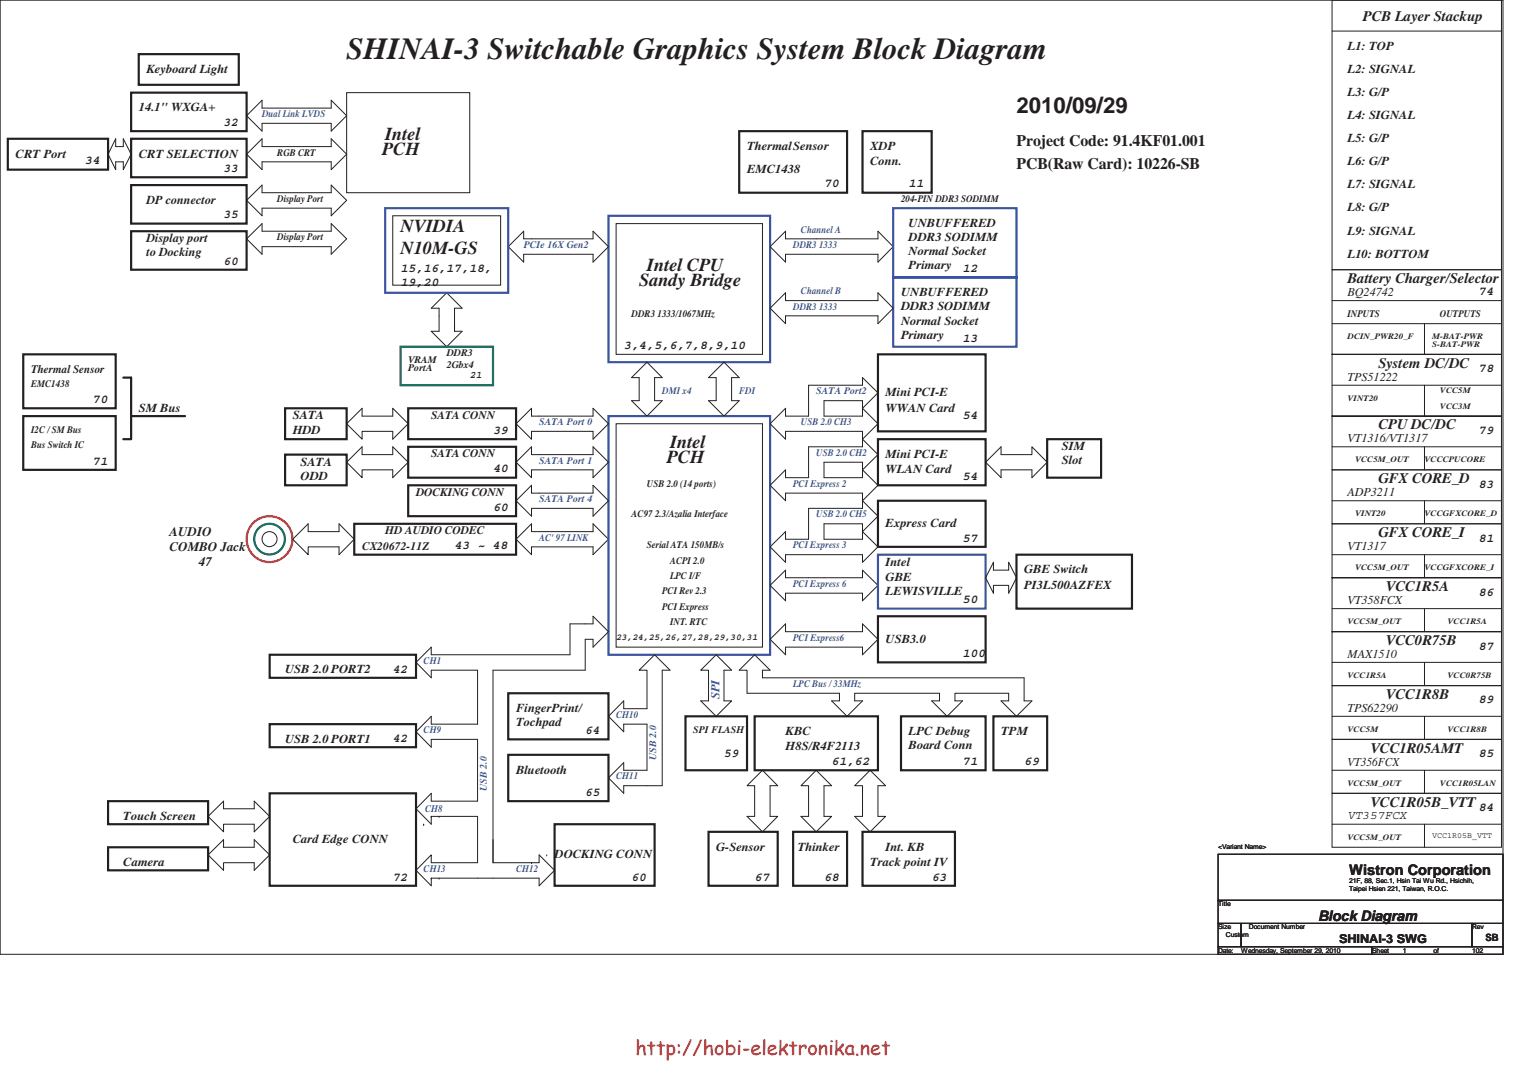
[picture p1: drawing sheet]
<svg xmlns="http://www.w3.org/2000/svg" width="297mm" height="210mm" viewBox="0 0 297 210" stroke-linecap="round" stroke-linejoin="round" font-family="sans-serif">
<defs><g id="words">
<text font-size="6" fill="#231f20" x="67.5" y="11.5">SHINAI-3 Switchable Graphics System Block Diagram</text>
<text font-size="4.3" fill="#231f20" x="197.9" y="22.1">2010/09/29</text>
<text font-size="3.9" fill="#ed2024" x="123.7" y="205.2">http://hobi-elektronika.net</text>
<g font-size="3.6" fill="#231f20">
<text x="75" y="27.2">Intel</text>
<text x="74.4" y="30.2">PCH</text>
<text x="78" y="45.2">NVIDIA</text>
<text x="78" y="49.4">N10M-GS</text>
<text x="125.9" y="52.7">Intel CPU</text>
<text x="124.4" y="55.7">Sandy Bridge</text>
<text x="130.4" y="87.2">Intel</text>
<text x="129.8" y="90.2">PCH</text>
</g>
<g font-size="3.1" fill="#231f20">
<text x="197.9" y="28.4">Project Code: 91.4KF01.001</text>
<text x="197.9" y="32.9">PCB(Raw Card): 10226-SB</text>
</g>
<g font-size="2.8" fill="#231f20">
<text x="265.3" y="4.1">PCB Layer Stackup</text>
<text x="262.3" y="55.1">Battery Charger/Selector</text>
<text x="268.3" y="71.5">System DC/DC</text>
<text x="268.3" y="83.6">CPU DC/DC</text>
<text x="268.3" y="94">GFX CORE_D</text>
<text x="268.3" y="104.5">GFX CORE_I</text>
<text x="269.8" y="115">VCC1R5A</text>
<text x="269.8" y="125.5">VCC0R75B</text>
<text x="269.8" y="136">VCC1R8B</text>
<text x="266.8" y="146.5">VCC1R05AMT</text>
<text x="266.8" y="157">VCC1R05B_VTT</text>
<text x="262.6" y="170.3">Wistron Corporation</text>
<text x="256.6" y="179.3">Block Diagram</text>
</g>
<g font-size="2.5" fill="#231f20">
<text x="33" y="104.2">AUDIO</text>
<text x="33" y="107.2">COMBO Jack</text>
<text x="38.7" y="110.1">47</text>
</g>
<g font-size="2.4" fill="#231f20">
<text x="262.3" y="9.7">L1: TOP</text>
<text x="28.5" y="14.2">Keyboard Light</text>
<text x="262.3" y="14.2">L2: SIGNAL</text>
<text x="27" y="21.7">14.1&quot; WXGA+</text>
<text x="262.3" y="23.2">L4: SIGNAL</text>
<text x="262.3" y="18.7">L3: G/P</text>
<text x="43.5" y="24.5">32</text>
<text x="145.4" y="29.2">ThermalSensor</text>
<text x="169.4" y="29.2">XDP</text>
<text x="262.3" y="27.7">L5: G/P</text>
<text x="3" y="30.7">CRT Port</text>
<text x="16.5" y="32">34</text>
<text x="27" y="30.7">CRT SELECTION</text>
<text x="43.5" y="33.5">33</text>
<text x="145.4" y="33.7">EMC1438</text>
<text x="169.4" y="32.2">Conn.</text>
<text x="262.3" y="32.2">L6: G/P</text>
<text x="28.5" y="39.7">DP connector</text>
<text x="160.4" y="36.5">70</text>
<text x="176.9" y="36.5">11</text>
<text x="262.3" y="41.1">L8: G/P</text>
<text x="262.3" y="36.7">L7: SIGNAL</text>
<text x="28.5" y="47.2">Display port</text>
<text x="43.5" y="42.5">35</text>
<text x="176.9" y="44.2">UNBUFFERED</text>
<text x="176.9" y="46.9">DDR3 SODIMM</text>
<text x="262.3" y="45.7">L9: SIGNAL</text>
<text x="28.5" y="49.9">to Docking</text>
<text x="43.5" y="51.5">60</text>
<text x="78" y="53">15,16,17,18,</text>
<text x="176.9" y="49.7">Normal Socket</text>
<text x="176.9" y="52.4">Primary</text>
<text x="187.4" y="53">12</text>
<text x="262.3" y="50.2">L10: BOTTOM</text>
<text x="78" y="55.7">19,20</text>
<text x="175.4" y="57.7">UNBUFFERED</text>
<text x="262.3" y="57.6">BQ24742</text>
<text x="287.8" y="57.5">74</text>
<text x="175.4" y="60.4">DDR3 SODIMM</text>
<text x="175.4" y="63.2">Normal Socket</text>
<text x="175.4" y="65.9">Primary</text>
<text x="121.4" y="68">3,4,5,6,7,8,9,10</text>
<text x="187.4" y="66.5">13</text>
<text x="172.4" y="77.1">Mini PCI-E</text>
<text x="262.3" y="74.1">TPS51222</text>
<text x="287.8" y="72.5">78</text>
<text x="18" y="78.4">70</text>
<text x="27" y="80.1">SM Bus</text>
<text x="57" y="81.6">SATA</text>
<text x="172.4" y="80.1">WWAN Card</text>
<text x="187.4" y="81.4">54</text>
<text x="57" y="84.4">HDD</text>
<text x="96" y="84.5">39</text>
<text x="172.4" y="89.1">Mini PCI-E</text>
<text x="206.7" y="87.6">SIM</text>
<text x="262.3" y="86.1">VT1316/VT1317</text>
<text x="287.8" y="84.5">79</text>
<text x="18" y="90.5">71</text>
<text x="58.5" y="90.6">SATA</text>
<text x="58.5" y="93.4">ODD</text>
<text x="96" y="91.9">40</text>
<text x="172.4" y="92.1">WLAN Card</text>
<text x="187.4" y="93.4">54</text>
<text x="206.7" y="90.4">Slot</text>
<text x="287.8" y="95">83</text>
<text x="96" y="99.4">60</text>
<text x="262.3" y="96.6">ADP3211</text>
<text x="88.5" y="106.9">43 ~ 48</text>
<text x="172.4" y="102.6">Express Card</text>
<text x="187.4" y="105.4">57</text>
<text x="262.3" y="107.1">VT1317</text>
<text x="287.8" y="105.4">81</text>
<text x="172.4" y="110.1">Intel</text>
<text x="172.4" y="113.1">GBE</text>
<text x="199.3" y="111.6">GBE Switch</text>
<text x="172.4" y="115.9">LEWISVILLE</text>
<text x="187.4" y="117.4">50</text>
<text x="199.3" y="114.6">PI3L500AZFEX</text>
<text x="262.3" y="117.6">VT358FCX</text>
<text x="287.8" y="115.9">86</text>
<text x="172.4" y="125.1">USB3.0</text>
<text x="55.5" y="131.1">USB 2.0 PORT2</text>
<text x="76.5" y="130.9">42</text>
<text x="187.4" y="127.9">100</text>
<text x="262.3" y="128.1">MAX1510</text>
<text x="287.8" y="126.4">87</text>
<text x="287.8" y="136.9">89</text>
<text x="100.5" y="138.6">FingerPrint/</text>
<text x="100.5" y="141.3">Tochpad</text>
<text x="113.9" y="142.9">64</text>
<text x="152.9" y="143.1">KBC</text>
<text x="176.9" y="143.1">LPC Debug</text>
<text x="194.9" y="143.1">TPM</text>
<text x="262.3" y="138.5">TPS62290</text>
<text x="55.5" y="144.6">USB 2.0 PORT1</text>
<text x="76.5" y="144.4">42</text>
<text x="140.9" y="147.4">59</text>
<text x="152.9" y="146">H8S/R4F2113</text>
<text x="161.9" y="148.9">61,62</text>
<text x="176.9" y="145.8">Board Conn</text>
<text x="187.4" y="148.9">71</text>
<text x="199.3" y="148.9">69</text>
<text x="262.3" y="149">VT356FCX</text>
<text x="287.8" y="147.4">85</text>
<text x="100.5" y="150.6">Bluetooth</text>
<text x="113.9" y="154.9">65</text>
<text x="24" y="159.6">Touch Screen</text>
<text x="262.3" y="159.4">VT357FCX</text>
<text x="287.8" y="157.9">84</text>
<text x="57" y="164">Card Edge CONN</text>
<text x="107.9" y="167">DOCKING CONN</text>
<text x="139.4" y="165.6">G-Sensor</text>
<text x="155.3" y="165.7">Thinker</text>
<text x="172.4" y="165.6">Int. KB</text>
<text x="24" y="168.5">Camera</text>
<text x="76.5" y="171.4">72</text>
<text x="122.9" y="171.4">60</text>
<text x="146.9" y="171.4">67</text>
<text x="160.4" y="171.4">68</text>
<text x="169.4" y="168.5">Track point IV</text>
<text x="181.4" y="171.4">63</text>
<text x="260.6" y="183.6">SHINAI-3 SWG</text>
</g>
<text font-size="2.4" fill="#3a53a4" x="140.1" y="136.1" transform="rotate(-90 140.1 136.1)">SPI</text>
<g font-size="2.2" fill="#231f20">
<text x="6.1" y="72.6">Thermal Sensor</text>
<text x="83.9" y="81.5">SATA CONN</text>
<text x="83.9" y="89">SATA CONN</text>
<text x="81" y="96.5">DOCKING CONN</text>
<text x="70.5" y="107">CX20672-11Z</text>
<text x="75" y="104">HD AUDIO CODEC</text>
</g>
<g font-size="1.9" fill="#3a53a4">
<text x="51" y="22.8">Dual Link LVDS</text>
<text x="155.9" y="45.3">Channel A</text>
<text x="101.9" y="48.3">PCIe 16X Gen2</text>
<text x="154.4" y="48.3">DDR3 1333</text>
<text x="155.9" y="57.3">Channel B</text>
<text x="154.4" y="60.3">DDR3 1333</text>
<text x="128.9" y="76.7">DMI x4</text>
<text x="143.9" y="76.7">FDI</text>
<text x="158.9" y="76.7">SATA Port2</text>
<text x="104.9" y="82.8">SATA Port 0</text>
<text x="155.9" y="82.8">USB 2.0 CH3</text>
<text x="158.9" y="88.7">USB 2.0 CH2</text>
<text x="104.9" y="90.3">SATA Port 1</text>
<text x="154.4" y="94.7">PCI Express 2</text>
<text x="104.9" y="97.7">SATA Port 4</text>
<text x="158.9" y="100.7">USB 2.0 CH5</text>
<text x="104.9" y="105.2">AC' 97 LINK</text>
<text x="154.4" y="106.7">PCI Express 3</text>
<text x="154.4" y="114.2">PCI Express 6</text>
<text x="154.4" y="124.7">PCI Express6</text>
<text x="82.5" y="129.2">CH1</text>
<text x="154.4" y="133.7">LPC Bus / 33MHz</text>
<text x="82.5" y="142.7">CH9</text>
<text x="119.9" y="139.7">CH10</text>
<text x="127.7" y="148" transform="rotate(-90 127.7 148)">USB 2.0</text>
<text x="94.7" y="154" transform="rotate(-90 94.7 154)">USB 2.0</text>
<text x="119.9" y="151.7">CH11</text>
<text x="82.8" y="158.1">CH8</text>
<text x="82.5" y="169.7">CH13</text>
<text x="100.5" y="169.7">CH12</text>
</g>
<g font-size="1.9" fill="#231f20">
<text x="54" y="30.3">RGB CRT</text>
<text x="54" y="39.3">Display Port</text>
<text x="175.4" y="39.3">204-PIN DDR3 SODIMM</text>
<text x="54" y="46.8">Display Port</text>
<text x="122.9" y="61.8">DDR3 1333/1067MHz</text>
<text x="262.3" y="61.8">INPUTS</text>
<text x="280.3" y="61.8">OUTPUTS</text>
<text x="79.5" y="70.7">VRAM</text>
<text x="86.9" y="69.3">DDR3</text>
<text x="86.9" y="71.5">2Gbx4</text>
<text x="6.1" y="75.3">EMC1438</text>
<text x="79.5" y="72.3">PortA</text>
<text x="91.4" y="73.6">21</text>
<text x="6.1" y="87.2">Bus Switch IC</text>
<text x="6.1" y="84.2">I2C / SM Bus</text>
<text x="125.9" y="94.7">USB 2.0 (14 ports)</text>
<text x="122.9" y="100.7">AC97 2.3/Azalia Interface</text>
<text x="125.9" y="106.7">Serial ATA 150MB/s</text>
<text x="130.4" y="109.7">ACPI 2.0</text>
<text x="130.4" y="112.7">LPC I/F</text>
<text x="128.9" y="115.7">PCI Rev 2.3</text>
<text x="128.9" y="118.7">PCI Express</text>
<text x="130.4" y="121.7">INT. RTC</text>
<text x="134.9" y="142.7">SPI FLASH</text>
<text x="289.1" y="183.2">SB</text>
</g>
<text font-size="1.8" fill="#231f20" x="119.9" y="124.5">23,24,25,26,27,28,29,30,31</text>
<g font-size="1.6" fill="#231f20">
<text x="262.3" y="66">DCIN_PWR20_F</text>
<text x="278.8" y="66">M-BAT-PWR</text>
<text x="278.8" y="67.5">S-BAT-PWR</text>
<text x="262.3" y="78">VINT20</text>
<text x="280.3" y="76.5">VCC5M</text>
<text x="280.3" y="79.5">VCC3M</text>
<text x="263.8" y="90">VCC5M_OUT</text>
<text x="277.3" y="90">VCCCPUCORE</text>
<text x="263.8" y="100.5">VINT20</text>
<text x="277.3" y="100.5">VCCGFXCORE_D</text>
<text x="263.8" y="111">VCC5M_OUT</text>
<text x="277.3" y="111">VCCGFXCORE_I</text>
<text x="262.3" y="121.5">VCC5M_OUT</text>
<text x="281.8" y="121.5">VCC1R5A</text>
<text x="262.3" y="131.9">VCC1R5A</text>
<text x="281.8" y="131.9">VCC0R75B</text>
<text x="262.3" y="142.4">VCC5M</text>
<text x="281.8" y="142.4">VCC1R8B</text>
<text x="262.3" y="152.9">VCC5M_OUT</text>
<text x="280.3" y="152.9">VCC1R05LAN</text>
<text x="262.3" y="163.4">VCC5M_OUT</text>
<text x="278.8" y="163.1">VCC1R05B_VTT</text>
</g>
<g font-size="1.3" fill="#231f20">
<text x="237.1" y="165.2">&lt;Variant Name&gt;</text>
<text x="262.6" y="171.9">21F, 88, Sec.1, Hsin Tai Wu Rd., Hsichih,</text>
<text x="262.6" y="173.4">Taipei Hsien 221, Taiwan, R.O.C.</text>
<text x="237.1" y="176.4">Title</text>
<text x="237.1" y="180.9">Size</text>
<text x="237.1" y="185.4">Date:</text>
<text x="238.6" y="182.4">Custom</text>
<text x="241.6" y="185.4">Wednesday, September 29, 2010</text>
<text x="243.1" y="180.9">Document Number</text>
<text x="267.1" y="185.4">Sheet</text>
<text x="273.1" y="185.4">1</text>
<text x="279.1" y="185.4">of</text>
<text x="286.5" y="180.9">Rev</text>
<text x="286.6" y="185.4">102</text>
</g>
</g></defs>
<g fill="none" stroke="#231f20" stroke-width=".19">
<path d="M0 0h292.6v185.7h-292.6zM51 19.5v1.5h13.5v-1.5l3 3-3 3v-1.5h-13.5v1.5l-3-3zM67.5 18h23.9v19.5h-23.9zM259.3 0h33v52.5h-33zM259.3 6.1h33M22.5 27v1.5h1.5v-1.5l1.5 3-1.5 3v-1.5h-1.5v1.5l-1.5-3zM48 30l3-3v1.5h13.5v-1.5l3 3-3 3v-1.5h-13.5v1.5zM48 39l3-3v1.5h13.5v-1.5l3 3-3 3v-1.5h-13.5v1.5zM48 46.5l3-3v1.5h13.5v-1.5l3 3-3 3v-1.5h-13.5v1.5zM76.5 42h20.9v13.5h-20.9zM98.9 48l3-3v1.5h13.5v-1.5l3 3-3 3v-1.5h-13.5v1.5zM119.9 43.5h28.5v25.5h-28.5z"/>
<path d="M149.9 48l3-3v1.5h18v-1.5l3 3-3 3v-1.5h-18v1.5zM152.9 57v1.5h18v-1.5l3 3-3 3v-1.5h-18v1.5l-3-3zM259.3 52.5h33v16.5h-33zM259.3 58.5h33M88.5 63v1.5v-4.5h1.5l-3.1-3-3 3h1.6v4.5h-1.6l3 3 3.1-3h-1.5M103.5 79.5v1.5h11.9v-1.5l3 3-3 3v-1.6h-11.9v1.6l-3-3zM122.9 73.5l3-3 3 3h-1.5v4.5h1.5l-3 3-3-3h1.5v-4.5zM137.9 73.5l3-3 3 3h-1.5v4.5h1.5l-3 3-3-3h1.5v-4.5zM157.4 75h10.5v-1.5l3 3-3 3 3 3-3 3 3 3-3 2.9 3 3-3 3 3 3.1-3 3 3 2.9-3 3v-1.5h-15v1.5l-3-3 3-2.9v1.4h4.5v-6h10.5v-2.9h-15v1.4l-3-3 3-3v1.6h4.5v-6.1h10.5v-3h-15v1.6l-3-3 3-3v1.5h4.5zM160.4 78h7.5v3h-7.5zM259.3 69h33v12h-33zM259.3 63h33"/>
<path d="M259.3 75h33M277.3 63v6M277.3 75v6M67.5 82.5l3-3v1.5h6v-1.5l3 3-3 3v-1.6h-6v1.6zM67.5 90l3-3.1v1.6h6v-1.6l3 3.1-3 3v-1.6h-6v1.6zM103.5 94.4v1.6h11.9v-1.6l3 3-3 3.1v-1.6h-11.9v1.6l-3-3.1zM103.5 86.9v1.6h11.9v-1.6l3 3.1-3 3v-1.6h-11.9v1.6l-3-3zM119.9 82.5h28.5v43.4h-28.5zM160.4 90h7.5v3h-7.5zM194.9 86.9v1.6h6v-1.6l2.9 3.1-2.9 3v-1.6h-6v1.6l-3-3zM259.3 81h33v10.4h-33zM259.3 91.4h33v10.5h-33z"/>
<path d="M259.3 86.9h33M259.3 97.4h33M277.3 86.9v4.5M277.3 97.4v4.5M292.3 96v20.9M57 104.9l3-3v1.6h6v-1.6l3 3-3 3v-1.5h-6v1.5zM103.5 101.9v1.6h11.9v-1.6l3 3-3 3v-1.5h-11.9v1.5l-3-3zM149.9 113.9l3-2.9v1.4h15v-1.4l3 2.9-3 3v-1.5h-15v1.5zM160.4 101.9h7.5v3h-7.5zM193.4 109.4v1.6h2.9v-1.6l1.6 3-1.6 3v-1.5h-2.9v1.5l-1.5-3zM259.3 112.4h33v10.5h-33zM259.3 101.9h33v10.5h-33z"/>
<path d="M259.3 107.9h33M259.3 118.4h33M277.3 107.9v4.5M277.3 118.4v4.5M127.4 127.4l3 3h-1.5v22.5h-7.5v1.5l-3-3 3-3v1.5h4.5v-9h-4.5v1.5l-3-3 3-3v1.5h4.5v-7.5h-1.5zM139.4 127.4l3 3h-1.5v6h1.5l-3 3-3-3h1.5v-6h-1.5zM143.9 130.4l3-3 3 3h-1.5v1.5h50.9v4.5h1.6l-3 3-3-3h1.4v-1.5h-10.4v1.5h1.5l-3 3-3-3h1.5v-1.5h-16.5v1.5h1.5l-3 3-3-3h1.5v-1.5h-18v-4.5zM149.9 124.4l3-3v1.5h15v-1.5l3 3-3 3v-1.5h-15v1.5zM259.3 133.4h33v10.5h-33zM259.3 122.9h33v10.5h-33zM259.3 139.4h33M259.3 128.9h33"/>
<path d="M277.3 128.9v4.5M277.3 139.4v4.5M40.5 158.9l3-3v1.5h6v-1.5l3 3-3 3v-1.5h-6v1.5zM83.9 158.9h9.1v9h-9.1v-1.5l-2.9 3 2.9 3v-1.5M83.9 158.9h.1M83.9 158.9v1.5l-2.9-3 2.9-3v1.5h9.1v-12h-9.1v1.5l-2.9-3 2.9-3v1.5h9.1v-10.5h-9.1v1.5l-2.9-3 2.9-3v1.5h27.1v-6h4.4v-1.5l3 3-3 3v-1.5h-1.5v6h-17.9v37.5h8.9v-1.5l3 3-3 3v-1.5h-21M85.5 158.9h.1M148.4 149.9l3 3h-1.5v6h1.5l-3 3-3-3h1.5v-6h-1.5zM158.9 149.9l3 3h-1.5v6h1.5l-3 3-3-3h1.5v-6h-1.5zM169.4 149.9l3 3h-1.5v6h1.5l-3 3-3-3h1.5v-6h-1.5zM259.3 154.4h33v10.5h-33zM259.3 143.9h33v10.5h-33z"/>
<path d="M259.3 149.9h33M277.3 149.9v4.5M40.5 166.4l3-3v1.5h6v-1.5l3 3-3 3v-1.5h-6v1.5zM82.5 160.4h.1M83.9 170.9h.1M85.5 170.9h.1M103.5 167.9h.1M106.4 166.4h.1M237.1 166.2h55.5v9h-55.5zM237.1 175.2h55.5v4.5h-55.5zM237.1 179.7h4.5v4.5h-4.5zM241.6 179.7h45v4.5h-45z"/>
<path d="M259.3 160.4h33M277.3 160.4v4.5M286.6 179.7h6v4.5h-6zM237.1 184.2h30v1.5h-30zM267.1 184.2h25.5v1.5h-25.5z"/>
<circle cx="52.5" cy="104.9" r="1.46"/>
</g>
<g fill="none" stroke="#231f20" stroke-width=".42">
<path d="M25.5 18h22.5v7.5h-22.5zM27 10.5h19.5v6h-19.5zM1.5 27h19.5v6h-19.5zM25.5 36h22.5v7.5h-22.5zM25.5 27h22.5v7.5h-22.5zM143.9 25.5h21v12h-21zM167.9 25.5h13.5v12h-13.5zM25.5 45h22.5v7.5h-22.5zM4.5 69h18v10.5h-18zM24 73.5h1.5v12h-1.5M55.5 79.5h12v6h-12zM79.5 79.5h21v6h-21z"/>
<path d="M170.9 69h21v14.9h-21zM4.5 81h18v10.4h-18zM25.5 81h10.5M55.5 88.5h12v5.9h-12zM79.5 86.9h21v6.1h-21zM79.5 94.4h21v6.1h-21zM170.9 97.4h21v9h-21zM170.9 85.5h21v8.9h-21zM203.8 85.5h10.5v7.5h-10.5zM69 101.9h31.5v6h-31.5zM170.9 119.9h21v9h-21zM197.9 107.9h22.4v10.5h-22.4z"/>
<path d="M52.5 127.4h28.5v4.5h-28.5zM98.9 134.9h19.5v9h-19.5zM133.4 139.4h12v10.5h-12zM146.9 139.4h24v10.5h-24zM175.4 139.4h16.5v10.5h-16.5zM193.4 139.4h10.4v10.5h-10.4zM21 155.9h19.5v4.5h-19.5zM52.5 140.9h28.5v4.5h-28.5zM52.5 154.4h28.5v18h-28.5zM98.9 146.9h19.5v9h-19.5zM21 164.9h19.5v4.5h-19.5zM107.9 160.4h19.5v12h-19.5z"/>
<path d="M137.9 161.9h13.5v10.5h-13.5zM154.4 161.9h10.5v10.5h-10.5zM167.9 161.9h18v10.5h-18z"/>
</g>
<path d="M75 40.5h23.9v16.5h-23.9zM118.4 42h31.5v28.5h-31.5zM173.9 40.5h24v13.5h-24zM173.9 54h24v13.5h-24zM118.4 81h31.5v46.4h-31.5zM170.9 107.9h21v10.5h-21z" fill="none" stroke="#3a53a4" stroke-width=".42"/>
<g fill="none" stroke="#0a8141" stroke-width=".42">
<path d="M78 67.5h18v7.5h-18z"/>
<circle cx="52.5" cy="104.9" r="2.99"/>
</g>
<circle cx="52.5" cy="104.9" r="4.5" fill="none" stroke="#ec2426" stroke-width=".42"/>
<use href="#words"/>
</svg>
